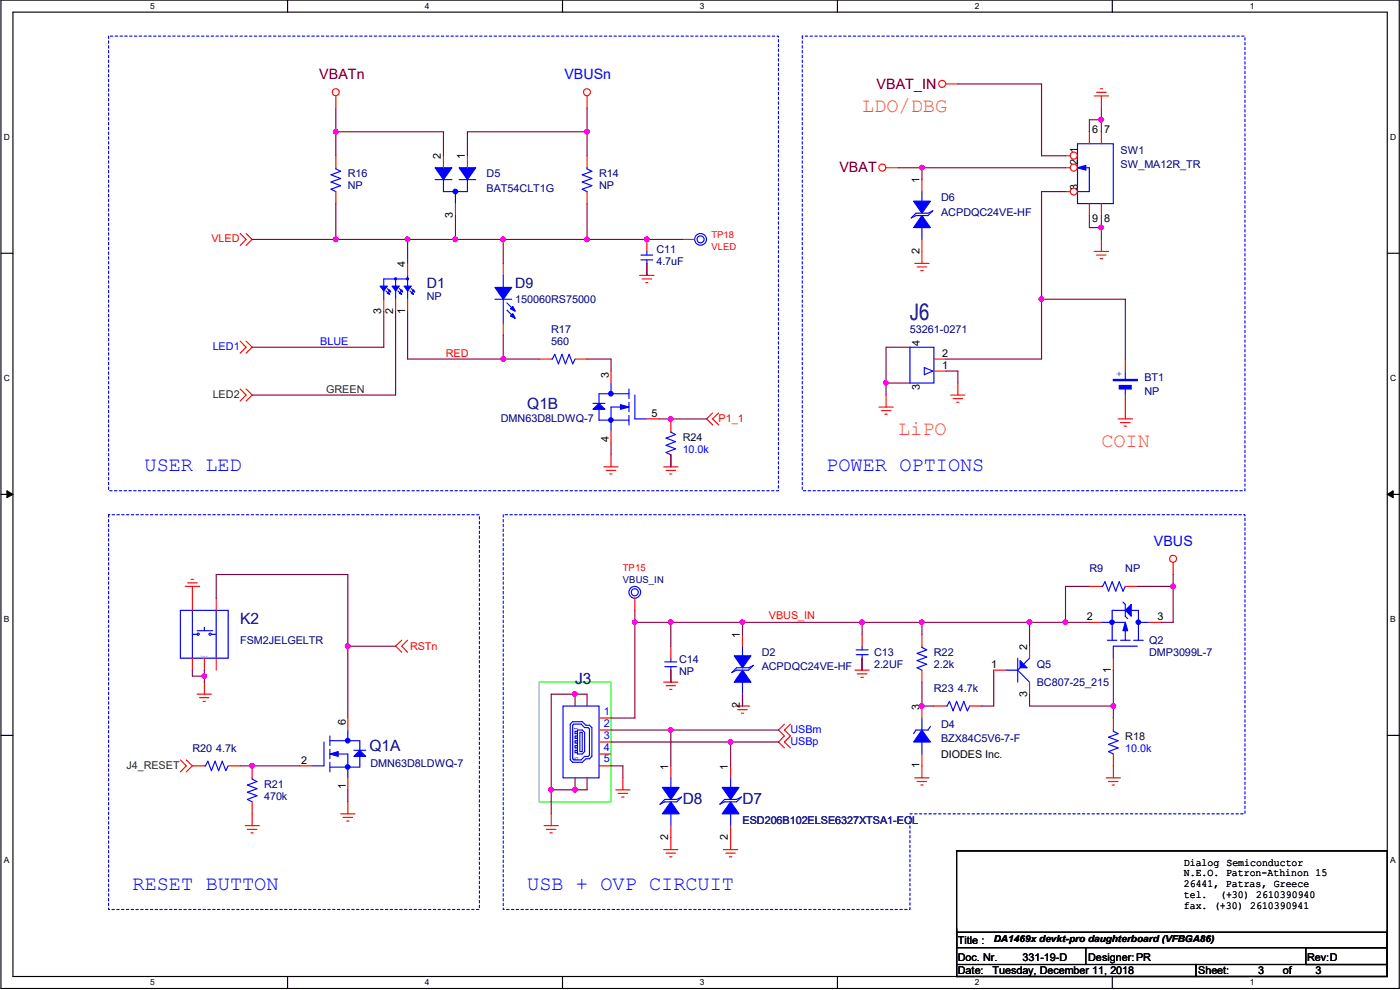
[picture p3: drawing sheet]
<svg xmlns="http://www.w3.org/2000/svg" width="420mm" height="297mm" viewBox="0 0 420 297" stroke-linecap="round" stroke-linejoin="round" font-family="sans-serif">
<defs><g id="words">
<text font-size="6.8" fill="#000080" x="273.1" y="96.1">J6</text>
<g font-size="6.1" fill="#ff8000">
<text x="258.7" y="33.6">LDO/DBG</text>
<text x="269.5" y="130.6">LiPO</text>
<text x="330.5" y="134.2">COIN</text>
</g>
<g font-size="6.1" fill="#00f">
<text x="43.4" y="141.3">USER LED</text>
<text x="248" y="141.3">POWER OPTIONS</text>
<text x="39.8" y="267">RESET BUTTON</text>
<text x="158.2" y="267">USB + OVP CIRCUIT</text>
</g>
<g font-size="4.7" fill="#000080">
<text x="158.2" y="122.7">Q1B</text>
<text x="72.1" y="187.3">K2</text>
<text x="172.6" y="205.3">J3</text>
<text x="110.9" y="225.4">Q1A</text>
<text x="204.9" y="241.2">D8</text>
<text x="222.8" y="241.2">D7</text>
</g>
<g font-size="4.3" fill="#800000">
<text x="95.8" y="23.7">VBATn</text>
<text x="263" y="26.6">VBAT_IN</text>
<text x="251.9" y="51.7">VBAT</text>
</g>
<g font-size="4.3" fill="#00f">
<text x="169.4" y="23.7">VBUSn</text>
<text x="346.3" y="163.7">VBUS</text>
</g>
<g font-size="4.3" fill="#000080">
<text x="128.1" y="86.5">D1</text>
<text x="154.6" y="86.5">D9</text>
</g>
<g font-size="3.2">
<text x="327.7" y="39.9">6</text>
<text x="331.3" y="39.9">7</text>
<text x="132.3" y="47.8" transform="rotate(-90 132.3 47.8)">2</text>
<text x="139.5" y="47.8" transform="rotate(-90 139.5 47.8)">1</text>
<text x="323.5" y="46" transform="rotate(-90 323.5 46)">1</text>
<text x="323.5" y="49.6" transform="rotate(-90 323.5 49.6)">2</text>
<text x="275.9" y="55" transform="rotate(-90 275.9 55)">1</text>
<text x="323.5" y="57.1" transform="rotate(-90 323.5 57.1)">3</text>
<text x="135.9" y="65.4" transform="rotate(-90 135.9 65.4)">3</text>
<text x="327.7" y="66.5">9</text>
<text x="331.3" y="66.5">8</text>
<text x="275.9" y="76.2" transform="rotate(-90 275.9 76.2)">2</text>
<text x="121.6" y="80.1" transform="rotate(-90 121.6 80.1)">4</text>
<text x="114.4" y="94.1" transform="rotate(-90 114.4 94.1)">3</text>
<text x="118" y="94.1" transform="rotate(-90 118 94.1)">2</text>
<text x="121.6" y="94.1" transform="rotate(-90 121.6 94.1)">1</text>
<text x="276.1" y="103.8" transform="rotate(-90 276.1 103.8)">4</text>
<text x="282.8" y="107">2</text>
<text x="182.7" y="113.5" transform="rotate(-90 182.7 113.5)">3</text>
<text x="282.8" y="110.6">1</text>
<text x="276.1" y="117.1" transform="rotate(-90 276.1 117.1)">3</text>
<text x="195.6" y="125.1">5</text>
<text x="182.7" y="132.5" transform="rotate(-90 182.7 132.5)">4</text>
<text x="326.2" y="186">2</text>
<text x="347.4" y="186">3</text>
<text x="222.1" y="191.4" transform="rotate(-90 222.1 191.4)">1</text>
<text x="308.2" y="195" transform="rotate(-90 308.2 195)">2</text>
<text x="297.5" y="200.3">1</text>
<text x="333.4" y="201.8" transform="rotate(-90 333.4 201.8)">1</text>
<text x="308.2" y="209" transform="rotate(-90 308.2 209)">3</text>
<text x="222.1" y="212.6" transform="rotate(-90 222.1 212.6)">2</text>
<text x="275.9" y="212.9" transform="rotate(-90 275.9 212.9)">3</text>
<text x="103.8" y="217.6" transform="rotate(-90 103.8 217.6)">6</text>
<text x="282.4" y="227.4">DIODES Inc.</text>
<text x="90.4" y="229.2">2</text>
<text x="200.5" y="230.9" transform="rotate(-90 200.5 230.9)">1</text>
<text x="218.5" y="230.9" transform="rotate(-90 218.5 230.9)">1</text>
<text x="275.9" y="230.5" transform="rotate(-90 275.9 230.5)">1</text>
<text x="103.8" y="236.6" transform="rotate(-90 103.8 236.6)">1</text>
<text x="200.5" y="252.1" transform="rotate(-90 200.5 252.1)">2</text>
<text x="218.5" y="252.1" transform="rotate(-90 218.5 252.1)">2</text>
<text x="355.3" y="259.7">Dialog Semiconductor</text>
<text x="355.3" y="262.9">N.E.O. Patron-Athinon 15</text>
<text x="355.3" y="266.2">26441, Patras, Greece</text>
<text x="355.3" y="269.4">tel.</text>
<text x="366.2" y="269.4">(+30) 2610390940</text>
<text x="355.3" y="272.6">fax. (+30) 2610390941</text>
<text x="287.5" y="283.3">Title :</text>
<text x="287.5" y="288.4">Doc. Nr.</text>
<text x="287.5" y="292.3">Date:</text>
<text x="297.9" y="292.3">Tuesday, December 11, 2018</text>
<text x="306.9" y="288.4">331-19-D</text>
<text x="326.6" y="288.4">Designer:PR</text>
<text x="359.6" y="292.3">Sheet:</text>
<text x="377.6" y="292.3">3</text>
<text x="385" y="292.3">of</text>
<text x="392.3" y="288.4">Rev:D</text>
<text x="394.8" y="292.3">3</text>
</g>
<g font-size="3.2" fill="#000080">
<text x="336.3" y="46.1">SW1</text>
<text x="104.4" y="53.3">R16</text>
<text x="146" y="53.3">D5</text>
<text x="179.8" y="53.3">R14</text>
<text x="336.3" y="50.4">SW_MA12R_TR</text>
<text x="104.4" y="56.9">NP</text>
<text x="146" y="57.6">BAT54CLT1G</text>
<text x="179.8" y="56.9">NP</text>
<text x="282.4" y="64.7">ACPDQC24VE-HF</text>
<text x="282.4" y="60.4">D6</text>
<text x="197" y="75.9">C11</text>
<text x="197" y="79.5">4.7uF</text>
<text x="128.1" y="89.9">NP</text>
<text x="154.6" y="90.9">150060RS75000</text>
<text x="165.4" y="99.9">R17</text>
<text x="273.1" y="99.9">53261-0271</text>
<text x="165.4" y="103.5">560</text>
<text x="343.4" y="114.3">BT1</text>
<text x="343.4" y="118.6">NP</text>
<text x="150.3" y="126.5">DMN63D8LDWQ-7</text>
<text x="326.9" y="171.7">R9</text>
<text x="337.7" y="171.7">NP</text>
<text x="72.1" y="193.3">FSM2JELGELTR</text>
<text x="228.6" y="196.8">D2</text>
<text x="262.3" y="196.8">C13</text>
<text x="280.3" y="196.8">R22</text>
<text x="344.9" y="193.3">Q2</text>
<text x="344.9" y="196.8">DMP3099L-7</text>
<text x="203.8" y="199">C14</text>
<text x="203.8" y="202.6">NP</text>
<text x="228.6" y="201.1">ACPDQC24VE-HF</text>
<text x="262.3" y="200.4">2.2UF</text>
<text x="280.3" y="200.4">2.2k</text>
<text x="311.1" y="200.4">Q5</text>
<text x="280.3" y="207.6">R23 4.7k</text>
<text x="311.1" y="205.8">BC807-25_215</text>
<text x="282.4" y="218.4">D4</text>
<text x="57.7" y="225.6">R20 4.7k</text>
<text x="282.4" y="222.7">BZX84C5V6-7-F</text>
<text x="111.2" y="230.2">DMN63D8LDWQ-7</text>
<text x="79.3" y="236.3">R21</text>
<text x="79.3" y="239.9">470k</text>
<text x="222.8" y="247.1">ESD206B102ELSE6327XTSA1-EOL</text>
</g>
<g font-size="3.2" fill="#f00">
<text x="63.4" y="72.6">VLED</text>
<text x="133.8" y="107">RED</text>
<text x="215.7" y="126.5">P1_1</text>
<text x="230.7" y="185.7">VBUS_IN</text>
<text x="123.1" y="195">RSTn</text>
</g>
<g font-size="3.2" fill="#00f">
<text x="63.8" y="104.9">LED1</text>
<text x="96.1" y="103.5">BLUE</text>
<text x="335" y="111.3" transform="rotate(90 335 111.3)">+</text>
<text x="204.9" y="135.8">10.0k</text>
<text x="181.2" y="214.4">1</text>
<text x="181.2" y="218">2</text>
<text x="181.2" y="221.6">3</text>
<text x="237.2" y="219.8">USBm</text>
<text x="181.2" y="225.2">4</text>
<text x="237.2" y="223.4">USBp</text>
<text x="337.7" y="225.6">10.0k</text>
<text x="181.2" y="228.8">5</text>
</g>
<g font-size="3.2" fill="#008000">
<text x="63.8" y="119.3">LED2</text>
<text x="97.9" y="117.8">GREEN</text>
<text x="38" y="230.6">J4_RESET</text>
</g>
<g font-size="3.2" fill="#000040">
<text x="204.9" y="132.2">R24</text>
<text x="337.7" y="222">R18</text>
</g>
<g font-size="2.8" fill="#f00">
<text x="213.5" y="71.3">TP18</text>
<text x="213.5" y="74.9">VLED</text>
<text x="186.9" y="171.4">TP15</text>
</g>
<text font-size="2.8" fill="#000080" x="186.9" y="175">VBUS_IN</text>
<text font-size="2.8" x="298.2" y="282.7">DA1469x devkt-pro daughterboard (VFBGA86)</text>
<g font-size="2.5">
<text x="45.1" y="2.7">5</text>
<text x="127.5" y="2.7">4</text>
<text x="210" y="2.7">3</text>
<text x="292.6" y="2.7">2</text>
<text x="375.1" y="2.7">1</text>
<text x="1.2" y="42.1">D</text>
<text x="417.2" y="42.1">D</text>
<text x="1.2" y="114.4">C</text>
<text x="417.2" y="114.4">C</text>
<text x="1.2" y="186.7">B</text>
<text x="417.2" y="186.7">B</text>
<text x="1.2" y="259.1">A</text>
<text x="417.2" y="259.1">A</text>
<text x="45.1" y="295.6">5</text>
<text x="127.5" y="295.6">4</text>
<text x="210" y="295.6">3</text>
<text x="292.6" y="295.6">2</text>
<text x="375.1" y="295.6">1</text>
</g>
<g font-size="1.8" fill="#00f">
<text x="173.6" y="219" transform="rotate(-90 173.6 219)">1</text>
<text x="173.6" y="228" transform="rotate(-90 173.6 228)">5</text>
</g>
<text font-size=".7" fill="#00f" x="60.2" y="197.1">Shield</text>
</g></defs>
<path d="M.3 0h419.6v296.6h-419.6zM3.9 3.6h412.4v289.4h-412.4z" fill="none" stroke="#000" stroke-width=".34"/>
<g fill="#fff">
<path d="M45.1 .4h1.4v2.9h-1.4z"/>
<path d="M45.1 293.3h1.4v2.9h-1.4z"/>
</g>
<path d="M86.3 0v3.6M86.3 293v3.6" fill="none" stroke="#000" stroke-width=".34"/>
<g fill="#fff">
<path d="M127.5 .4h1.4v2.9h-1.4z"/>
<path d="M127.5 293.3h1.4v2.9h-1.4z"/>
</g>
<path d="M168.8 0v3.6M168.8 293v3.6" fill="none" stroke="#000" stroke-width=".34"/>
<g fill="#fff">
<path d="M210 .4h1.4v2.9h-1.4z"/>
<path d="M210 293.3h1.4v2.9h-1.4z"/>
</g>
<path d="M251.3 0v3.6M251.3 293v3.6" fill="none" stroke="#000" stroke-width=".34"/>
<g fill="#fff">
<path d="M292.6 .4h1.3v2.9h-1.3z"/>
<path d="M292.6 293.3h1.3v2.9h-1.3z"/>
</g>
<path d="M333.8 0v3.6M333.8 293v3.6" fill="none" stroke="#000" stroke-width=".34"/>
<g fill="#fff">
<path d="M375.1 .4h1.3v2.9h-1.3z"/>
<path d="M375.1 293.3h1.3v2.9h-1.3z"/>
<path d="M1.2 39.8h1.8v2.8h-1.8z"/>
<path d="M417.2 39.8h1.8v2.8h-1.8z"/>
<path d="M1.2 112.1h1.8v2.8h-1.8z"/>
<path d="M417.2 112.1h1.8v2.8h-1.8z"/>
</g>
<path d="M.3 76h3.6M416.3 76h3.6" fill="none" stroke="#000" stroke-width=".34"/>
<g fill="#fff">
<path d="M1.2 184.4h1.7v2.9h-1.7z"/>
<path d="M417.2 184.4h1.7v2.9h-1.7z"/>
</g>
<path d="M.3 148.3h3.6M416.3 148.3h3.6" fill="none" stroke="#000" stroke-width=".34"/>
<path d="M2.1 147.2l1.8 1.1-1.8 1.1zM416.3 148.3l1.8-1.1v2.2z" fill="#000"/>
<path d="M2.1 147.2l1.8 1.1-1.8 1.1zM416.3 148.3l1.8-1.1v2.2z" fill="none" stroke="#000" stroke-width=".3"/>
<g fill="#fff">
<path d="M1.2 256.8h1.7v2.8h-1.7z"/>
<path d="M417.2 256.8h1.7v2.8h-1.7z"/>
</g>
<path d="M.3 220.6h3.6M416.3 220.6h3.6M287.1 255.3h129.2v37.7h-129.2zM287.1 279.7h129.2v4.7h-129.2zM287.1 278.6v10.8M287.1 289.4h71.8v3.6h-71.8zM325.9 284.4v5M358.9 289.4h57.4v3.6h-57.4zM391.9 284.4h24.4v5h-24.4z" fill="none" stroke="#000" stroke-width=".34"/>
<path d="M32.6 10.8h201v136.4h-201zM240.8 10.8h132.8v136.4h-132.8zM32.6 154.4h111.3v118.5h-111.3zM151 154.4h222.6v89.8h-100.5v28.7h-122.1z" fill="none" stroke="#00f" stroke-width=".34" stroke-dasharray=".7 .7"/>
<path d="M161.8 204.7h21.6v35.9h-21.6z" fill="none" stroke="#0f0" stroke-width=".34"/>
<g fill="none" stroke="#f00" stroke-width=".34">
<path d="M100.8 28.8v3.6M176.2 28.8v3.6M283.9 25.2h3.6M328.4 28.8h4.3M329.1 27.7h2.9M330.2 26.6h.7M330.5 28.8v3.6M176.2 46.7v3.6M176.2 57.5v3.6M265.9 50.3h3.6M72.1 70.1l1.8 1.7-1.8 1.9M73.9 70.1l1.8 1.7-1.8 1.9"/>
<path d="M194.1 79v3.6M274.5 79h4.3M276.7 75.4v3.6M328.4 75.4h4.3M329.1 76.5h2.9M330.2 77.6h.7M330.5 71.8v3.6M192 82.6h4.3M192.7 83.7h2.9M193.8 84.8h.7M275.2 80.1h2.9M276.3 81.2h.8"/>
<path d="M72.1 116.7l1.8 1.8-1.8 1.8M72.1 102.4l1.8 1.8-1.8 1.8M73.9 116.7l1.8 1.8-1.8 1.8M73.9 102.4l1.8 1.8-1.8 1.8M265.9 118.5v3.6M285.3 118.5h4.3M286 119.6h2.9M287.5 114.9v3.6M183.4 136.5v3.6M201.3 136.5v3.6M213.9 123.9l-1.8 1.8 1.8 1.8M215.7 123.9l-1.8 1.8 1.8 1.8"/>
<path d="M263.8 122.1h4.3M264.5 123.2h2.9M265.5 124.2h.8M287.1 120.7h.7M335.6 125.7h4.3M336.3 126.8h2.9M337.3 127.8h.8M337.7 122.1v3.6M181.2 140.1h4.3M181.9 141.1h2.9M183 142.2h.7M199.2 140.1h4.2"/>
<path d="M199.9 141.1h2.8M200.9 142.2h.8M55.6 175.9h4.3M56.3 174.9h2.9M57.4 173.8h.7M57.7 175.9v3.6M352.1 168.8v3.6M120.6 192.1l-1.9 1.8 1.9 1.8M122.3 192.1l-1.7 1.8 1.7 1.8M258.7 197.5v3.6M59.2 208.3h4.2M59.9 209.3h2.8"/>
<path d="M60.9 210.4h.8M61.3 204.7v3.6M199.2 204.7h4.2M199.9 205.7h2.8M200.9 206.8h.8M201.3 201.1v3.6M220.7 211.8h4.3M221.4 212.9h2.9M222.5 214h.7M222.8 208.3v3.5M235.4 217.3l-1.8 1.7 1.8 1.8-1.8 1.8 1.8 1.8M237.2 217.3l-1.8 1.7 1.8 1.8-1.8 1.8 1.8 1.8"/>
<path d="M256.6 201.1h4.3M257.3 202.2h2.9M258.4 203.2h.7M54.1 228l1.8 1.8-1.8 1.8M55.9 228l1.8 1.8-1.8 1.8M75.7 229.8v3.6M184.8 237h4.3M185.5 238h2.9M186.6 239.1h.7M186.9 233.4v3.6M274.5 233.4h4.3M275.2 234.5h2.9"/>
<path d="M276.3 235.5h.8M276.7 229.8v3.6M332 233.4h4.3M332.7 234.5h2.9M333.8 235.5h.7M334.1 229.8v3.6M73.5 247.7h4.3M74.2 248.8h2.9M75.3 249.9h.7M75.7 240.6v7.1M102.2 244.2h4.3M102.9 245.2h2.9"/>
<path d="M104 246.3h.8M104.4 240.6v3.6M163.3 247.7h4.3M164 248.8h2.9M165 249.9h.8M165.4 244.2v3.5M199.2 254.9h4.2M199.9 256h2.8M200.9 257.1h.8M201.3 251.3v3.6M217.1 254.9h4.3M217.8 256h2.9"/>
<path d="M218.9 257.1h.7M219.3 251.3v3.6"/>
<circle cx="100.8" cy="27.7" r="1.05"/>
<circle cx="176.1" cy="27.7" r="1.05"/>
<circle cx="282.7" cy="25.2" r="1.05"/>
<circle cx="264.8" cy="50.3" r="1.05"/>
<circle cx="352" cy="167.7" r="1.05"/>
</g>
<path d="M176.2 50.3v.4l1.4 .7-2.9 1.1 2.9 1.1-2.9 1 2.9 1.1-2.9 1.1 1.5 .7M276.7 57.5v2.9M276.7 68.3v3.5M75.7 233.4v.4l1.4 .7-2.9 1 2.9 1.1-2.9 1.1 2.9 1.1-2.9 1.1 1.5 .7" fill="none" stroke="#00f" stroke-width=".34"/>
<path d="M276.7 64.7l2.5 3.6h-5z" fill="#00f"/>
<path d="M274.9 64h3.6l1.4-.8-1.4 1.5h-3.6l-1.4 .7zM276.7 64.7l2.5 3.6h-5z" fill="none" stroke="#00f" stroke-width=".34"/>
<path d="M274.2 60.4h5l-2.5 3.6z" fill="#00f"/>
<path d="M274.2 60.4h5l-2.5 3.6zM148.5 89.8h5.1M151 82.6v3.6M151 89.8v7.2M334.1 219v.4l1.5 .7-2.9 1.1 2.9 1-2.9 1.2 2.9 1-2.9 1.1 1.4 .7" fill="none" stroke="#00f" stroke-width=".34"/>
<path d="M276.7 53.9v3.6M276.7 71.8v3.6M334.1 215.4v3.6M334.1 226.2v3.6" fill="none" stroke="#f00" stroke-width=".34"/>
<path d="M148.5 86.2h5.1l-2.6 3.6z" fill="#00f"/>
<path d="M148.5 86.2h5.1l-2.6 3.6z" fill="none" stroke="#00f" stroke-width=".34"/>
<path d="M153.9 94.1l.7 1.4-1.4-.7z" fill="#00f"/>
<path d="M153.9 94.1l.7 1.4-1.4-.7z" fill="none" stroke="#00f" stroke-width=".34"/>
<path d="M153.9 91.9l.7 1.5-1.4-.7z" fill="#00f"/>
<g fill="none" stroke="#00f" stroke-width=".34">
<path d="M152.1 90.9l2.2 2.1M152.1 93l2.2 2.2M153.9 91.9l.7 1.5-1.4-.7zM201.3 233.4v2.9M201.3 244.2v3.5"/>
<circle cx="210.3" cy="71.8" r="1.06"/>
<circle cx="210.3" cy="71.8" r="1.77"/>
</g>
<path d="M151 79v3.6M204.9 71.8h3.6M151 97v3.6" fill="none" stroke="#f00" stroke-width=".34"/>
<path d="M201.3 240.6l2.5 3.6h-5z" fill="#00f"/>
<path d="M199.5 239.9h3.6l1.4-.8-1.4 1.5h-3.6l-1.4 .7zM201.3 240.6l2.5 3.6h-5z" fill="none" stroke="#00f" stroke-width=".34"/>
<path d="M198.8 236.3h5l-2.5 3.6z" fill="#00f"/>
<g fill="none" stroke="#00f" stroke-width=".34">
<path d="M54.1 183.1h14.4v14.4h-14.4zM57.7 183.1v14.4M57.7 190.3h1.5M59.2 189.2h4.6M61.3 188.2v1M63.4 190.3h1.5M64.9 183.1v14.4M61.3 229.8h.4l.7-1.4 1 2.8 1.1-2.8 1.1 2.8 1.1-2.8 1.1 2.8 .7-1.4M198.8 236.3h5l-2.5 3.6z"/>
<circle cx="59.5" cy="190.3" r=".33"/>
<circle cx="63.1" cy="190.3" r=".34"/>
</g>
<path d="M57.7 179.5v3.6M64.9 179.5v3.6M57.7 197.5v3.6M61.3 197.5v3.6M64.9 197.5v3.6M57.7 229.8h3.6M68.5 229.8h3.6M201.3 229.8v3.6M201.3 247.7v3.6" fill="none" stroke="#f00" stroke-width=".34"/>
<path d="M335.9 115.7h3.6v1h-3.6z" fill-rule="evenodd" fill="#00f"/>
<path d="M334.1 113.8h7.2v.4h-7.2zM335.9 115.7h3.6v1h-3.6zM337.7 111.3v2.5M337.7 116.7v1.8M276.7 215.4v3.6M279.2 218l-.7 1h-3.6l-.7 1.1M276.7 222.6v3.6" fill="none" stroke="#00f" stroke-width=".34"/>
<path d="M334.1 114h7.2" fill="none" stroke="#00f" stroke-width=".38"/>
<path d="M337.7 107.7v3.6M337.7 118.5v3.6" fill="none" stroke="#f00" stroke-width=".34"/>
<path d="M276.7 219l2.5 3.6h-5z" fill="#00f"/>
<path d="M178 121h3.6M188.8 120.7v2.8M276.7 219l2.5 3.6h-5z" fill="none" stroke="#00f" stroke-width=".34"/>
<path d="M276.7 211.8v3.6M276.7 226.2v3.6" fill="none" stroke="#f00" stroke-width=".34"/>
<path d="M186.2 121.4l2.6 .7-2.6 .7z" fill="#00f"/>
<path d="M186.2 121.4l2.6 .7-2.6 .7z" fill="none" stroke="#00f" stroke-width=".34"/>
<circle cx="183.3" cy="118.1" r=".68" fill="#00f"/>
<g fill="none" stroke="#00f" stroke-width=".34">
<path d="M179.8 118.2v7.9h9M183.4 114.9v2.9M190.5 118.5v7.2h3.6M188.8 122.1h-5.4v7.2"/>
<circle cx="183.3" cy="118.1" r=".68"/>
</g>
<path d="M178 122.8l1.8-1.8 1.8 1.8z" fill="#00f"/>
<path d="M188.8 116.7v2.9M178 122.8l1.8-1.8 1.8 1.8z" fill="none" stroke="#00f" stroke-width=".34"/>
<circle cx="183.3" cy="126" r=".68" fill="#00f"/>
<g fill="none" stroke="#00f" stroke-width=".34">
<path d="M179.8 118.2h9M188.8 124.6v2.9M99 224.8v2.9M106.2 225.1h3.6"/>
<circle cx="183.3" cy="126" r=".68"/>
</g>
<path d="M183.4 111.3v3.6M183.4 129.3v3.6M194.1 125.7h3.6" fill="none" stroke="#f00" stroke-width=".34"/>
<path d="M99 226.2l2.5-.7v1.4z" fill="#00f"/>
<path d="M99 226.2l2.5-.7v1.4z" fill="none" stroke="#00f" stroke-width=".34"/>
<circle cx="104.4" cy="222.2" r=".7" fill="#00f"/>
<g fill="none" stroke="#00f" stroke-width=".34">
<path d="M104.4 219v2.9M97.2 222.6v7.2h-3.6M99 226.2h5.4v7.2M108 222.2v8h-9"/>
<circle cx="104.4" cy="222.2" r=".7"/>
</g>
<path d="M108 225.1l1.8 1.8h-3.6z" fill="#00f"/>
<path d="M99 220.8v2.9M108 225.1l1.8 1.8h-3.6z" fill="none" stroke="#00f" stroke-width=".34"/>
<circle cx="104.4" cy="230.1" r=".69" fill="#00f"/>
<g fill="none" stroke="#00f" stroke-width=".34">
<path d="M100.8 50.3v.4l1.4 .7-2.9 1.1 2.9 1.1-2.9 1 2.9 1.1-2.9 1.1 1.5 .7M283.9 211.8h.3l.7-1.4 1.1 2.9 1.1-2.9 1.1 2.9 1.1-2.9 1 2.9 .7-1.5M99 222.2h9M99 228.7v2.9"/>
<circle cx="104.4" cy="230.1" r=".69"/>
</g>
<path d="M100.8 46.7v3.6M100.8 57.5v3.6M104.4 215.4v3.6M280.3 211.8h3.6M291 211.8h3.6M90 229.8h3.6M104.4 233.4v3.6" fill="none" stroke="#f00" stroke-width=".34"/>
<path d="M339.5 181.4v3.5l-1.8-1.8z" fill="#00f"/>
<path d="M330.5 186.7h7.2v5.4M332.3 192.1h2.9M336.3 192.1h2.9M337 180.6l.7 .8v3.5l.7 .7M337.7 183.1h-3.9v9M339.5 181.4v3.5l-1.8-1.8zM339.5 183.1h2.2v9M340.2 192.1h2.9M341.3 193.9h-7.2v3.6M341.7 186.7h3.2" fill="none" stroke="#00f" stroke-width=".34"/>
<path d="M337.7 186.7l.7 2.5h-1.4z" fill="#00f"/>
<path d="M337.7 186.7l.7 2.5h-1.4z" fill="none" stroke="#00f" stroke-width=".34"/>
<circle cx="333.7" cy="186.7" r=".68" fill="#00f"/>
<circle cx="333.7" cy="186.7" r=".68" fill="none" stroke="#00f" stroke-width=".34"/>
<circle cx="341.6" cy="186.7" r=".69" fill="#00f"/>
<g fill="none" stroke="#00f" stroke-width=".34">
<path d="M330.5 175.9h.4l.7-1.4 1.1 2.9 1.1-2.9 1 2.9 1.1-2.9 1.1 2.9 .7-1.5M219.3 233.4v2.9M219.3 244.2v3.5"/>
<circle cx="341.6" cy="186.7" r=".69"/>
</g>
<path d="M326.9 175.9h3.6M337.7 175.9h3.6M326.9 186.7h3.6M334.1 197.5v3.6M344.9 186.7h3.6" fill="none" stroke="#f00" stroke-width=".34"/>
<path d="M219.3 240.6l2.5 3.6h-5.1z" fill="#00f"/>
<path d="M217.5 239.9h3.6l1.4-.8-1.4 1.5h-3.6l-1.5 .7zM219.3 240.6l2.5 3.6h-5.1z" fill="none" stroke="#00f" stroke-width=".34"/>
<path d="M216.7 236.3h5.1l-2.5 3.6z" fill="#00f"/>
<path d="M216.7 236.3h5.1l-2.5 3.6z" fill="none" stroke="#00f" stroke-width=".34"/>
<path d="M219.3 229.8v3.6M219.3 247.7v3.6" fill="none" stroke="#f00" stroke-width=".34"/>
<path d="M306.1 198.2l2.2 2.2h-2.2z" fill="#00f"/>
<path d="M305.4 197.5v7.2M306.1 198.2l2.2 2.2h-2.2zM309 197.5l-1.8 1.8M301.8 201.1h3.6M305.4 201.1l3.6 3.6M306.1 200.4l-.7 .7" fill="none" stroke="#00f" stroke-width=".34"/>
<path d="M309 193.9v3.6M298.2 201.1h3.6M309 204.7v3.6" fill="none" stroke="#f00" stroke-width=".34"/>
<path d="M121.3 85.9h2.1l-1.1 1.4z" fill="#00f"/>
<path d="M121.3 85.9h2.1l-1.1 1.4z" fill="none" stroke="#00f" stroke-width=".34"/>
<circle cx="122.3" cy="83.7" r=".33" fill="#00f"/>
<circle cx="122.3" cy="83.7" r=".33" fill="none" stroke="#00f" stroke-width=".34"/>
<path d="M124.1 87l.4 .6-.7-.3z" fill="#00f"/>
<path d="M122.3 82.6v7.2M123.1 87.3l.7 .7M124.1 87l.4 .6-.7-.3z" fill="none" stroke="#00f" stroke-width=".34"/>
<path d="M123.8 87.6l.3 .7-.7-.3z" fill="#00f"/>
<path d="M123.4 86.6l.7 .7M123.8 87.6l.3 .7-.7-.3z" fill="none" stroke="#00f" stroke-width=".34"/>
<path d="M117.7 85.9h2.1l-1.1 1.4z" fill="#00f"/>
<path d="M117.7 85.9h2.1l-1.1 1.4z" fill="none" stroke="#00f" stroke-width=".34"/>
<circle cx="118.7" cy="83.7" r=".32" fill="#00f"/>
<circle cx="118.7" cy="83.7" r=".32" fill="none" stroke="#00f" stroke-width=".34"/>
<path d="M120.2 87.3l.4-.3 .3 .6z" fill="#00f"/>
<path d="M118.7 83.7v6.1M119.5 87.3l.7 .7M120.2 87.3l.4-.3 .3 .6z" fill="none" stroke="#00f" stroke-width=".34"/>
<path d="M120.2 87.6l.4 .7-.8-.3z" fill="#00f"/>
<path d="M119.8 86.6l.8 .7M120.2 87.6l.4 .7-.8-.3z" fill="none" stroke="#00f" stroke-width=".34"/>
<path d="M116.6 87.3l.4-.3 .3 .6z" fill="#00f"/>
<path d="M115.9 87.3l.7 .7M116.6 87.3l.4-.3 .3 .6z" fill="none" stroke="#00f" stroke-width=".34"/>
<path d="M116.6 87.6l.4 .7-.8-.3z" fill="#00f"/>
<path d="M116.2 86.6l.8 .7M116.6 87.6l.4 .7-.8-.3z" fill="none" stroke="#00f" stroke-width=".34"/>
<path d="M114.1 85.9h2.1l-1 1.4z" fill="#00f"/>
<path d="M192.4 78h3.5M192.4 76.5h3.5M194.1 75.4v1.1M194.1 78v1M114.1 85.9h2.1l-1 1.4zM122.3 83.7h-7.1v6.1" fill="none" stroke="#00f" stroke-width=".34"/>
<path d="M122.3 79v3.6M194.1 71.8v3.6M194.1 79v3.6M115.2 89.8v3.6M118.7 89.8v3.6M122.3 89.8v3.6" fill="none" stroke="#f00" stroke-width=".34"/>
<path d="M137.8 50.3h5l-2.5 3.6z" fill="#00f"/>
<path d="M133.1 57.5h7.2M136.7 57.5v3.6M137.8 50.3h5l-2.5 3.6zM137.8 53.9h5" fill="none" stroke="#00f" stroke-width=".34"/>
<path d="M130.6 50.3h5l-2.5 3.6z" fill="#00f"/>
<path d="M130.6 50.3h5l-2.5 3.6zM130.6 53.9h5" fill="none" stroke="#00f" stroke-width=".34"/>
<circle cx="136.7" cy="57.5" r=".7" fill="#00f"/>
<g fill="none" stroke="#00f" stroke-width=".34">
<path d="M133.1 53.6v3.9M140.3 53.9v3.6M165.4 107.7h.4l.7-1.4 1.1 2.9 1-2.9 1.1 2.9 1.1-2.9 1.1 2.9 .7-1.5M273.1 104.2h7.2v10.7h-7.2zM277.4 110.3l2.5 1-2.5 1.1zM201.3 129.3v.4l1.4 .7-2.8 1 2.8 1.1-2.8 1.1 2.8 1.1-2.8 1.1 1.4 .7M199.5 198.6h3.6M201.3 197.5v1.1M222.8 193.9v2.9M257 196.4h3.6M257 195h3.6M258.7 193.9v1.1"/>
<path d="M258.7 196.4v1.1M276.7 193.9v.4l1.4 .7-2.9 1 2.9 1.1-2.9 1.1 2.9 1.1-2.9 1.1 1.5 .7M169 211.8h10.8v21.6h-10.8zM171.1 217.3l.8-.8h2.8l1.1 1.1h1.1l.7 .7v8.6l-.7 .8h-1.1l-1.1 1h-2.8l-.8-.7zM171.9 217.6l.3-.3h2.2l1.1 1h1l.4 .4v7.9l-.4 .3h-1l-1.1 1.1h-2.2l-.3-.3zM172.6 219.4h.7v.7h-.7zM173.3 219h1.4l.8 .8v5.7l-.8 .7h-1.4zM174 219.8h.7v5.7h-.7zM199.5 200h3.6M201.3 200v1.1M222.8 204.7v3.6M172.6 222.2h.7v.8h-.7z"/>
<path d="M172.6 220.8h.7v.7h-.7zM172.6 223.7h.7v.7h-.7zM172.6 225.1h.7v.7h-.7z"/>
<circle cx="136.7" cy="57.5" r=".7"/>
<circle cx="190.5" cy="177.7" r="1.06"/>
<circle cx="190.5" cy="177.7" r="1.77"/>
</g>
<g fill="none" stroke="#f00" stroke-width=".34">
<path d="M133.1 46.7v3.6M140.3 46.7v3.6M136.7 61.1v3.6M161.8 107.7h3.6M172.6 107.7h3.6M280.3 107.7h3.6M280.3 111.3h3.6M201.3 125.7v3.6M201.3 136.5v3.6M190.5 179.5v3.6M201.3 193.9v3.6M258.7 190.3v3.6"/>
<path d="M258.7 197.5v3.6M276.7 190.3v3.6M179.8 219h3.6M179.8 215.4h3.6M201.3 201.1v3.6M276.7 201.1v3.6M179.8 226.2h3.6M179.8 222.6h3.6M179.8 229.8h3.6"/>
</g>
<path d="M222.8 201.1l2.6 3.6h-5.1z" fill="#00f"/>
<path d="M221.1 200.4h3.6l1.4-.8-1.4 1.5h-3.6l-1.5 .7zM222.8 201.1l2.6 3.6h-5.1z" fill="none" stroke="#00f" stroke-width=".34"/>
<path d="M220.3 196.8h5.1l-2.6 3.6z" fill="#00f"/>
<path d="M323.4 50.3h3.5v7.2h-3.5M220.3 196.8h5.1l-2.6 3.6z" fill="none" stroke="#00f" stroke-width=".34"/>
<path d="M222.8 190.3v3.6M222.8 208.3v3.5" fill="none" stroke="#f00" stroke-width=".34"/>
<path d="M323.4 50.3l2.5-.7v1.5z" fill="#00f"/>
<path d="M323.4 50.3l2.5-.7v1.5zM323.4 43.1h10.7v18h-10.7z" fill="none" stroke="#00f" stroke-width=".34"/>
<circle cx="322.2" cy="57.5" r="1.05" fill="#fff"/>
<g fill="none" stroke="#f00" stroke-width=".34">
<path d="M319.8 57.5h1.4"/>
<circle cx="322.2" cy="57.5" r="1.05"/>
</g>
<circle cx="322.2" cy="50.3" r="1.05" fill="#fff"/>
<g fill="none" stroke="#f00" stroke-width=".34">
<path d="M319.8 50.3h1.4"/>
<circle cx="322.2" cy="50.3" r="1.05"/>
</g>
<circle cx="322.2" cy="46.7" r="1.06" fill="#fff"/>
<g fill="none" stroke="#f00" stroke-width=".34">
<path d="M326.9 39.5v3.6M330.5 39.5v3.6M319.8 46.7h1.4M326.9 61.1v3.6M330.5 61.1v3.6"/>
<circle cx="322.2" cy="46.7" r="1.06"/>
</g>
<path d="M287.5 25.2h25.1M326.9 35.9v3.6M330.5 35.9v3.6M312.6 57.5v32.3M326.9 64.7v3.6M330.5 64.7v7.1M122.3 93.4v14.3M283.9 107.7h28.7M283.9 111.3h3.6v3.6" fill="none" stroke="#800040" stroke-width=".34"/>
<circle cx="330.5" cy="68.2" r=".69" fill="#f0f"/>
<circle cx="330.5" cy="68.2" r=".69" fill="none" stroke="#f0f" stroke-width=".34"/>
<path d="M330.5 32.4v3.5" fill="none" stroke="#800040" stroke-width=".34"/>
<circle cx="330.5" cy="35.9" r=".7" fill="#f0f"/>
<circle cx="330.5" cy="35.9" r=".7" fill="none" stroke="#f0f" stroke-width=".34"/>
<path d="M312.6 25.2v21.5h7.2M326.9 35.9h3.6M269.5 50.3h7.2M312.6 57.5h7.2M326.9 68.3h3.6M273.1 104.2h-7.2v10.7" fill="none" stroke="#800040" stroke-width=".34"/>
<circle cx="265.9" cy="114.9" r=".68" fill="#f0f"/>
<circle cx="265.9" cy="114.9" r=".68" fill="none" stroke="#f0f" stroke-width=".34"/>
<path d="M273.1 114.9h-7.2v3.6M104.4 193.9h14.3" fill="none" stroke="#800040" stroke-width=".34"/>
<circle cx="104.4" cy="193.9" r=".69" fill="#f0f"/>
<circle cx="104.4" cy="193.9" r=".69" fill="none" stroke="#f0f" stroke-width=".34"/>
<path d="M115.2 93.4v10.8M118.7 93.4v25.1M312.6 89.8h25.1M104.4 193.9v21.5" fill="none" stroke="#800040" stroke-width=".34"/>
<circle cx="312.6" cy="89.8" r=".7" fill="#f0f"/>
<circle cx="312.6" cy="89.8" r=".7" fill="none" stroke="#f0f" stroke-width=".34"/>
<path d="M122.3 71.8v7.2M312.6 89.8v17.9M337.7 89.8v17.9M75.7 104.2h39.5M75.7 118.5h43" fill="none" stroke="#800040" stroke-width=".34"/>
<circle cx="122.3" cy="71.8" r=".7" fill="#f0f"/>
<circle cx="122.3" cy="71.8" r=".7" fill="none" stroke="#f0f" stroke-width=".34"/>
<path d="M176.2 32.4v7.1M122.3 107.7h28.7M176.2 107.7h7.2v3.6M197.7 125.7h3.6" fill="none" stroke="#800040" stroke-width=".34"/>
<circle cx="201.3" cy="125.6" r=".68" fill="#f0f"/>
<circle cx="201.3" cy="125.6" r=".68" fill="none" stroke="#f0f" stroke-width=".34"/>
<path d="M100.8 71.8h21.5" fill="none" stroke="#800040" stroke-width=".34"/>
<circle cx="100.8" cy="71.8" r=".7" fill="#f0f"/>
<circle cx="100.8" cy="71.8" r=".7" fill="none" stroke="#f0f" stroke-width=".34"/>
<path d="M100.8 61.1v10.7M176.2 61.1v10.7M276.7 186.7h32.3M276.7 204.7v7.1M334.1 201.1v10.7" fill="none" stroke="#800040" stroke-width=".34"/>
<circle cx="276.7" cy="211.8" r=".69" fill="#f0f"/>
<circle cx="276.7" cy="211.8" r=".69" fill="none" stroke="#f0f" stroke-width=".34"/>
<path d="M319.8 186.7h-10.8v7.2" fill="none" stroke="#800040" stroke-width=".34"/>
<circle cx="319.7" cy="186.7" r=".68" fill="#f0f"/>
<circle cx="319.7" cy="186.7" r=".68" fill="none" stroke="#f0f" stroke-width=".34"/>
<circle cx="309" cy="186.7" r=".68" fill="#f0f"/>
<circle cx="309" cy="186.7" r=".68" fill="none" stroke="#f0f" stroke-width=".34"/>
<path d="M183.4 229.8h3.5v3.6M183.4 222.6h35.9" fill="none" stroke="#800040" stroke-width=".34"/>
<circle cx="219.2" cy="222.6" r=".68" fill="#f0f"/>
<circle cx="219.2" cy="222.6" r=".68" fill="none" stroke="#f0f" stroke-width=".34"/>
<path d="M326.9 175.9h-7.1v10.8h7.1M348.5 186.7h3.6M183.4 219h17.9M309 211.8h25.1" fill="none" stroke="#800040" stroke-width=".34"/>
<circle cx="334.1" cy="211.8" r=".69" fill="#f0f"/>
<circle cx="334.1" cy="211.8" r=".69" fill="none" stroke="#f0f" stroke-width=".34"/>
<path d="M276.3 211.8h.4M298.2 201.1v10.7h-3.6M334.1 211.8v3.6M72.1 229.8h17.9" fill="none" stroke="#800040" stroke-width=".34"/>
<circle cx="75.6" cy="229.8" r=".69" fill="#f0f"/>
<circle cx="75.6" cy="229.8" r=".69" fill="none" stroke="#f0f" stroke-width=".34"/>
<path d="M100.8 32.4v7.1M122.3 71.8h14.4M276.7 211.8h3.6M309 208.3v3.5" fill="none" stroke="#800040" stroke-width=".34"/>
<circle cx="136.7" cy="71.8" r=".7" fill="#f0f"/>
<circle cx="136.7" cy="71.8" r=".7" fill="none" stroke="#f0f" stroke-width=".34"/>
<path d="M352.1 172.4v3.5h-10.8" fill="none" stroke="#800040" stroke-width=".34"/>
<circle cx="352.1" cy="175.9" r=".69" fill="#f0f"/>
<circle cx="352.1" cy="175.9" r=".69" fill="none" stroke="#f0f" stroke-width=".34"/>
<path d="M100.8 39.5h32.3M352.1 175.9v10.8" fill="none" stroke="#800040" stroke-width=".34"/>
<circle cx="100.8" cy="39.5" r=".7" fill="#f0f"/>
<circle cx="100.8" cy="39.5" r=".7" fill="none" stroke="#f0f" stroke-width=".34"/>
<path d="M100.8 39.5v7.2M133.1 39.5v7.2M140.3 39.5h35.9" fill="none" stroke="#800040" stroke-width=".34"/>
<circle cx="176.2" cy="39.5" r=".7" fill="#f0f"/>
<circle cx="176.2" cy="39.5" r=".7" fill="none" stroke="#f0f" stroke-width=".34"/>
<path d="M140.3 39.5v7.2M176.2 39.5v7.2M75.7 71.8h25.1M136.7 64.7v7.1M176.2 71.8h17.9M194.1 79v3.6M104.4 237v3.6" fill="none" stroke="#800040" stroke-width=".34"/>
<circle cx="194.1" cy="71.8" r=".7" fill="#f0f"/>
<circle cx="194.1" cy="71.8" r=".7" fill="none" stroke="#f0f" stroke-width=".34"/>
<path d="M165.4 208.3v28.7" fill="none" stroke="#800040" stroke-width=".34"/>
<circle cx="165.4" cy="236.9" r=".68" fill="#f0f"/>
<circle cx="165.4" cy="236.9" r=".68" fill="none" stroke="#f0f" stroke-width=".34"/>
<path d="M165.4 208.3h7.2v3.5M176.2 208.3v3.5" fill="none" stroke="#800040" stroke-width=".34"/>
<circle cx="172.6" cy="208.2" r=".69" fill="#f0f"/>
<circle cx="172.6" cy="208.2" r=".69" fill="none" stroke="#f0f" stroke-width=".34"/>
<path d="M172.6 208.3h3.6M172.6 233.4v3.6M176.2 233.4v3.6" fill="none" stroke="#800040" stroke-width=".34"/>
<circle cx="172.6" cy="236.9" r=".7" fill="#f0f"/>
<circle cx="172.6" cy="236.9" r=".7" fill="none" stroke="#f0f" stroke-width=".34"/>
<path d="M276.7 50.3h43.1M176.2 237h-10.8v7.2" fill="none" stroke="#800040" stroke-width=".34"/>
<circle cx="276.7" cy="50.3" r=".69" fill="#f0f"/>
<circle cx="276.7" cy="50.3" r=".69" fill="none" stroke="#f0f" stroke-width=".34"/>
<path d="M276.7 50.3v3.6M276.7 186.7v3.6" fill="none" stroke="#800040" stroke-width=".34"/>
<circle cx="276.7" cy="186.7" r=".69" fill="#f0f"/>
<circle cx="276.7" cy="186.7" r=".69" fill="none" stroke="#f0f" stroke-width=".34"/>
<path d="M233.6 219h-32.3v10.8M233.6 222.6h-14.3v7.2" fill="none" stroke="#800040" stroke-width=".34"/>
<circle cx="201.3" cy="219" r=".68" fill="#f0f"/>
<circle cx="201.3" cy="219" r=".68" fill="none" stroke="#f0f" stroke-width=".34"/>
<path d="M64.9 179.5v-7.1h39.5v21.5M57.7 201.1v1.8h3.6v-1.8" fill="none" stroke="#800040" stroke-width=".34"/>
<circle cx="61.3" cy="202.9" r=".68" fill="#f0f"/>
<circle cx="61.3" cy="202.9" r=".68" fill="none" stroke="#f0f" stroke-width=".34"/>
<path d="M136.7 71.8h14.3M151 100.6v7.1h10.8M61.3 202.9v1.8" fill="none" stroke="#800040" stroke-width=".34"/>
<circle cx="151" cy="107.7" r=".69" fill="#f0f"/>
<circle cx="151" cy="107.7" r=".69" fill="none" stroke="#f0f" stroke-width=".34"/>
<path d="M151 71.8v7.2" fill="none" stroke="#800040" stroke-width=".34"/>
<circle cx="151" cy="71.8" r=".69" fill="#f0f"/>
<circle cx="151" cy="71.8" r=".69" fill="none" stroke="#f0f" stroke-width=".34"/>
<path d="M151 71.8h25.2" fill="none" stroke="#800040" stroke-width=".34"/>
<circle cx="176.2" cy="71.8" r=".7" fill="#f0f"/>
<circle cx="176.2" cy="71.8" r=".7" fill="none" stroke="#f0f" stroke-width=".34"/>
<path d="M183.4 132.9v3.6M201.3 125.7h10.8M201.3 136.5v3.6M190.5 186.7v28.7" fill="none" stroke="#800040" stroke-width=".34"/>
<circle cx="190.5" cy="186.7" r=".69" fill="#f0f"/>
<circle cx="190.5" cy="186.7" r=".69" fill="none" stroke="#f0f" stroke-width=".34"/>
<path d="M190.5 183.1v3.6h68.2v3.6M201.3 186.7v7.2M222.8 186.7v3.6M183.4 215.4h7.1M201.3 201.1v3.6M222.8 208.3v3.5" fill="none" stroke="#800040" stroke-width=".34"/>
<circle cx="201.3" cy="186.7" r=".68" fill="#f0f"/>
<circle cx="201.3" cy="186.7" r=".68" fill="none" stroke="#f0f" stroke-width=".34"/>
<circle cx="222.8" cy="186.7" r=".69" fill="#f0f"/>
<circle cx="222.8" cy="186.7" r=".69" fill="none" stroke="#f0f" stroke-width=".34"/>
<path d="M258.7 197.5v3.6M258.7 186.7h18" fill="none" stroke="#800040" stroke-width=".34"/>
<circle cx="258.7" cy="186.7" r=".69" fill="#f0f"/>
<circle cx="258.7" cy="186.7" r=".69" fill="none" stroke="#f0f" stroke-width=".34"/>
<path d="M194.1 71.8h10.8" fill="none" stroke="#800040" stroke-width=".34"/>
<circle cx="330.5" cy="68.2" r=".69" fill="#f0f"/>
<circle cx="330.5" cy="68.2" r=".69" fill="none" stroke="#f0f" stroke-width=".34"/>
<circle cx="330.5" cy="35.9" r=".7" fill="#f0f"/>
<circle cx="330.5" cy="35.9" r=".7" fill="none" stroke="#f0f" stroke-width=".34"/>
<circle cx="265.9" cy="114.9" r=".68" fill="#f0f"/>
<circle cx="265.9" cy="114.9" r=".68" fill="none" stroke="#f0f" stroke-width=".34"/>
<circle cx="104.4" cy="193.9" r=".69" fill="#f0f"/>
<circle cx="104.4" cy="193.9" r=".69" fill="none" stroke="#f0f" stroke-width=".34"/>
<circle cx="312.6" cy="89.8" r=".7" fill="#f0f"/>
<circle cx="312.6" cy="89.8" r=".7" fill="none" stroke="#f0f" stroke-width=".34"/>
<circle cx="122.3" cy="71.8" r=".7" fill="#f0f"/>
<circle cx="122.3" cy="71.8" r=".7" fill="none" stroke="#f0f" stroke-width=".34"/>
<circle cx="201.3" cy="125.6" r=".68" fill="#f0f"/>
<circle cx="201.3" cy="125.6" r=".68" fill="none" stroke="#f0f" stroke-width=".34"/>
<circle cx="100.8" cy="71.8" r=".7" fill="#f0f"/>
<circle cx="100.8" cy="71.8" r=".7" fill="none" stroke="#f0f" stroke-width=".34"/>
<circle cx="276.7" cy="211.8" r=".69" fill="#f0f"/>
<circle cx="276.7" cy="211.8" r=".69" fill="none" stroke="#f0f" stroke-width=".34"/>
<circle cx="319.7" cy="186.7" r=".68" fill="#f0f"/>
<circle cx="319.7" cy="186.7" r=".68" fill="none" stroke="#f0f" stroke-width=".34"/>
<circle cx="309" cy="186.7" r=".68" fill="#f0f"/>
<circle cx="309" cy="186.7" r=".68" fill="none" stroke="#f0f" stroke-width=".34"/>
<circle cx="219.2" cy="222.6" r=".68" fill="#f0f"/>
<circle cx="219.2" cy="222.6" r=".68" fill="none" stroke="#f0f" stroke-width=".34"/>
<circle cx="334.1" cy="211.8" r=".69" fill="#f0f"/>
<circle cx="334.1" cy="211.8" r=".69" fill="none" stroke="#f0f" stroke-width=".34"/>
<circle cx="75.6" cy="229.8" r=".69" fill="#f0f"/>
<circle cx="75.6" cy="229.8" r=".69" fill="none" stroke="#f0f" stroke-width=".34"/>
<circle cx="136.7" cy="71.8" r=".7" fill="#f0f"/>
<circle cx="136.7" cy="71.8" r=".7" fill="none" stroke="#f0f" stroke-width=".34"/>
<circle cx="352.1" cy="175.9" r=".69" fill="#f0f"/>
<circle cx="352.1" cy="175.9" r=".69" fill="none" stroke="#f0f" stroke-width=".34"/>
<circle cx="100.8" cy="39.5" r=".7" fill="#f0f"/>
<circle cx="100.8" cy="39.5" r=".7" fill="none" stroke="#f0f" stroke-width=".34"/>
<circle cx="176.2" cy="39.5" r=".7" fill="#f0f"/>
<circle cx="176.2" cy="39.5" r=".7" fill="none" stroke="#f0f" stroke-width=".34"/>
<circle cx="194.1" cy="71.8" r=".7" fill="#f0f"/>
<circle cx="194.1" cy="71.8" r=".7" fill="none" stroke="#f0f" stroke-width=".34"/>
<circle cx="165.4" cy="236.9" r=".68" fill="#f0f"/>
<circle cx="165.4" cy="236.9" r=".68" fill="none" stroke="#f0f" stroke-width=".34"/>
<circle cx="172.6" cy="208.2" r=".69" fill="#f0f"/>
<circle cx="172.6" cy="208.2" r=".69" fill="none" stroke="#f0f" stroke-width=".34"/>
<circle cx="172.6" cy="236.9" r=".7" fill="#f0f"/>
<circle cx="172.6" cy="236.9" r=".7" fill="none" stroke="#f0f" stroke-width=".34"/>
<circle cx="276.7" cy="50.3" r=".69" fill="#f0f"/>
<circle cx="276.7" cy="50.3" r=".69" fill="none" stroke="#f0f" stroke-width=".34"/>
<circle cx="276.7" cy="186.7" r=".69" fill="#f0f"/>
<circle cx="276.7" cy="186.7" r=".69" fill="none" stroke="#f0f" stroke-width=".34"/>
<circle cx="201.3" cy="219" r=".68" fill="#f0f"/>
<circle cx="201.3" cy="219" r=".68" fill="none" stroke="#f0f" stroke-width=".34"/>
<circle cx="61.3" cy="202.9" r=".68" fill="#f0f"/>
<circle cx="61.3" cy="202.9" r=".68" fill="none" stroke="#f0f" stroke-width=".34"/>
<circle cx="151" cy="107.7" r=".69" fill="#f0f"/>
<circle cx="151" cy="107.7" r=".69" fill="none" stroke="#f0f" stroke-width=".34"/>
<circle cx="151" cy="71.8" r=".69" fill="#f0f"/>
<circle cx="151" cy="71.8" r=".69" fill="none" stroke="#f0f" stroke-width=".34"/>
<circle cx="176.2" cy="71.8" r=".7" fill="#f0f"/>
<circle cx="176.2" cy="71.8" r=".7" fill="none" stroke="#f0f" stroke-width=".34"/>
<circle cx="190.5" cy="186.7" r=".69" fill="#f0f"/>
<circle cx="190.5" cy="186.7" r=".69" fill="none" stroke="#f0f" stroke-width=".34"/>
<circle cx="201.3" cy="186.7" r=".68" fill="#f0f"/>
<circle cx="201.3" cy="186.7" r=".68" fill="none" stroke="#f0f" stroke-width=".34"/>
<circle cx="222.8" cy="186.7" r=".69" fill="#f0f"/>
<circle cx="222.8" cy="186.7" r=".69" fill="none" stroke="#f0f" stroke-width=".34"/>
<circle cx="258.7" cy="186.7" r=".69" fill="#f0f"/>
<circle cx="258.7" cy="186.7" r=".69" fill="none" stroke="#f0f" stroke-width=".34"/>
<use href="#words"/>
</svg>
